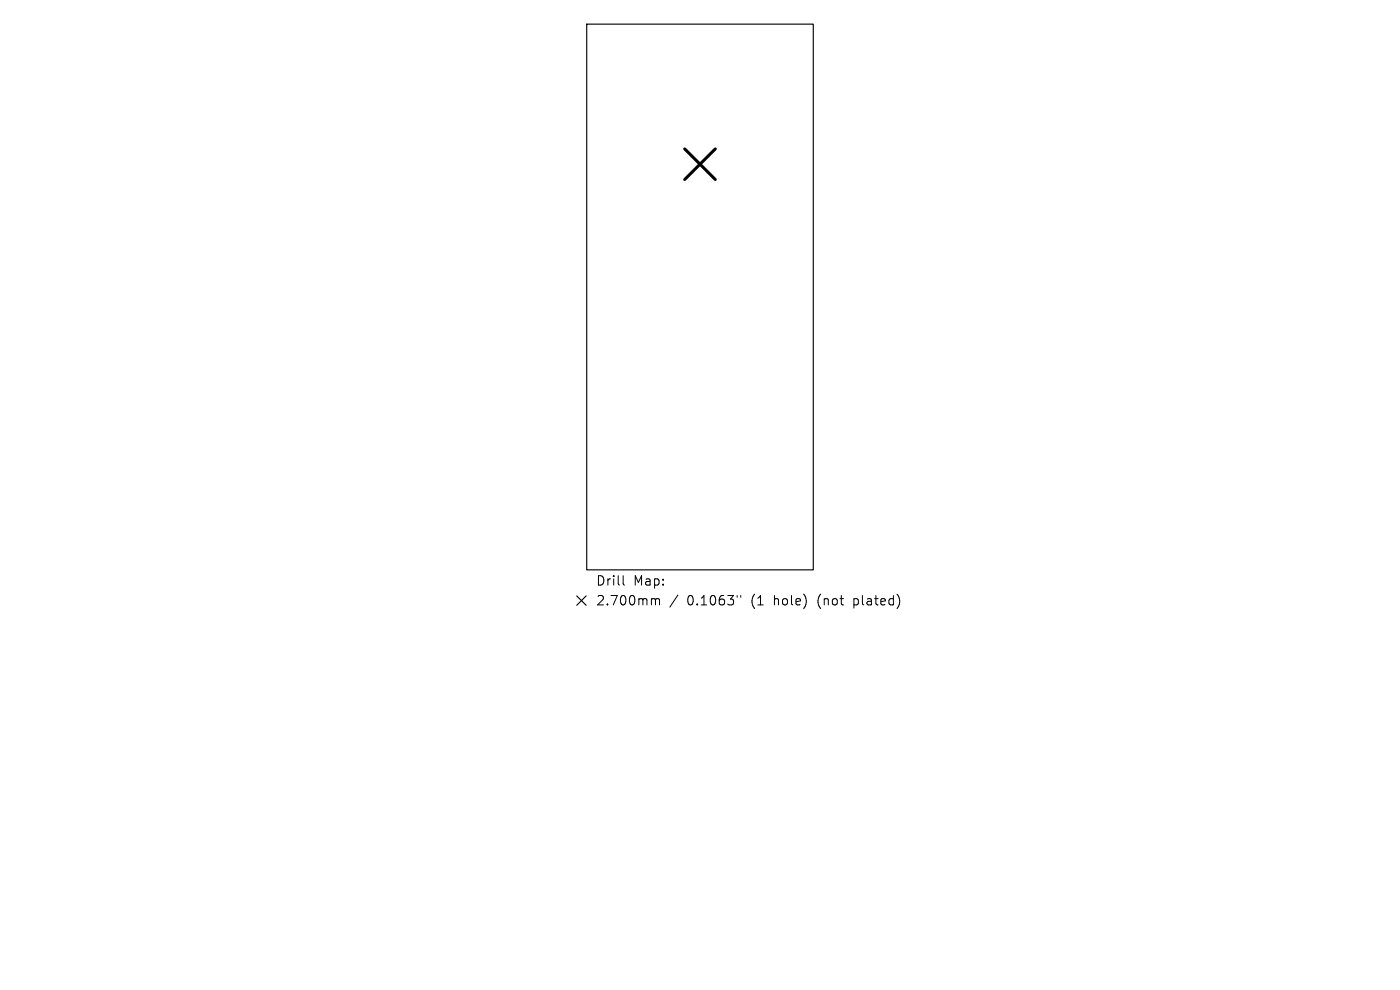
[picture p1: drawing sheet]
<svg xmlns="http://www.w3.org/2000/svg" width="297mm" height="210mm" viewBox="0 0 297 210" stroke-linecap="round" stroke-linejoin="round" font-family="sans-serif">
<defs><g id="words">
<g font-size="2.8">
<text x="126.4" y="124.5">Drill</text>
<text x="134.4" y="124.5">Map:</text>
<text x="126.4" y="128.7">2.700mm</text>
<text x="145.8" y="128.7">0.1063&quot;</text>
<text x="159.5" y="128.7">(1</text>
<text x="164.5" y="128.7">hole)</text>
<text x="173.9" y="128.7">(not</text>
<text x="181.7" y="128.7">plated)</text>
</g>
</g></defs>
<path d="M124.5 5.1h48v115.8h-48zM122.4 126.4l2 2M124.4 126.4l-2 2" fill="none" stroke="#000" stroke-width=".24"/>
<path d="M145.3 31.6l6.4 6.5M151.7 31.6l-6.4 6.5" fill="none" stroke="#000" stroke-width=".65"/>
<path d="M132.2 122.1v1.7l.3 .3M138.5 127h.3l.3 .3M139.1 127.3l.2-.3 .5 .1 .1 1.2M139.1 127.3v1M143.8 126.2l-1.7 2.6M156.4 126.3v.4M157.1 126.3v.4" fill="none" stroke="#000" stroke-width=".21"/>
<use href="#words"/>
</svg>
